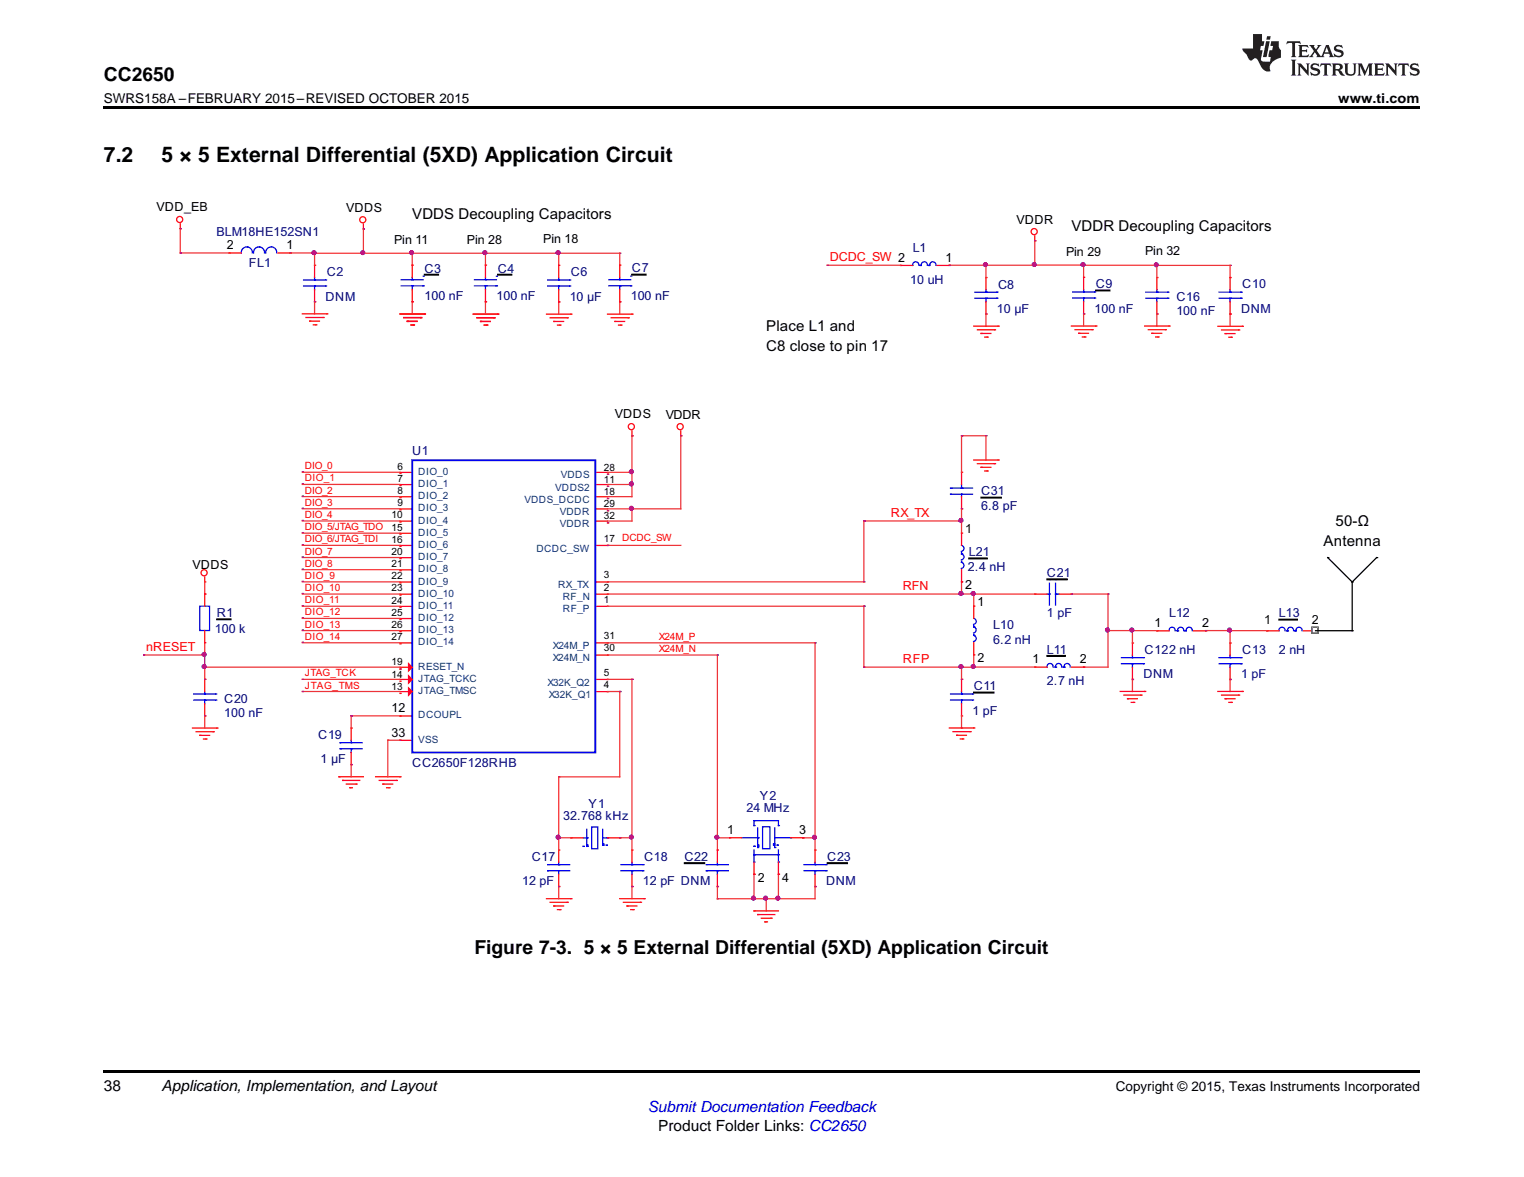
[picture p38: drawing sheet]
<svg xmlns="http://www.w3.org/2000/svg" width="279mm" height="216mm" viewBox="0 0 279 216" stroke-linecap="round" stroke-linejoin="round" font-family="sans-serif">
<defs><g id="words">
<g font-size="3.9">
<text x="19" y="29.7">7.2</text>
<text x="29.6" y="29.7">5 × 5 External Differential (5XD) Application Circuit</text>
</g>
<g font-size="3.5">
<text x="19" y="14.8">CC2650</text>
<text x="87" y="174.9">Figure 7-3. 5 × 5 External Differential (5XD) Application Circuit</text>
</g>
<g font-size="2.8">
<text x="75.6" y="40.1">VDDS Decoupling Capacitors</text>
<text x="196.4" y="42.4">VDDR Decoupling Capacitors</text>
<text x="140.5" y="60.7">Place L1 and</text>
<text x="140.5" y="64.3">C8 close to pin 17</text>
<text x="242.7" y="100.1">Antenna</text>
<text x="244.8" y="96.5">50-Ω</text>
<text x="19" y="200.1">38</text>
<text x="29.6" y="200.1">Application, Implementation, and Layout</text>
<text x="120.7" y="207.4">Product Folder Links: CC2650</text>
</g>
<text font-size="2.8" fill="#00f" x="118.7" y="203.9">Submit Documentation Feedback</text>
<g font-size="2.5">
<text x="19" y="19">SWRS158A –FEBRUARY 2015–REVISED OCTOBER 2015</text>
<text x="245.4" y="19">www.ti.com</text>
<text x="204.6" y="200.1">Copyright © 2015, Texas Instruments Incorporated</text>
</g>
<g font-size="2.3">
<text x="28.7" y="38.6">VDD_EB</text>
<text x="63.5" y="38.8">VDDS</text>
<text x="186.3" y="41.2">VDDR</text>
<text x="41.6" y="45.7">2</text>
<text x="52.5" y="45.7">1</text>
<text x="72.2" y="44.8">Pin 11</text>
<text x="85.6" y="44.7">Pin 28</text>
<text x="99.6" y="44.6">Pin 18</text>
<text x="195.4" y="47">Pin 29</text>
<text x="209.9" y="46.8">Pin 32</text>
<text x="173.4" y="48">1</text>
<text x="112.7" y="76.6">VDDS</text>
<text x="122.1" y="76.8">VDDR</text>
<text x="177" y="97.8">1</text>
<text x="35.3" y="104.3">VDDS</text>
<text x="177" y="108.1">2</text>
<text x="179.2" y="111.2">1</text>
<text x="211.6" y="115">1</text>
<text x="220.4" y="115">2</text>
<text x="231.8" y="114.4">1</text>
<text x="240.5" y="114.4">2</text>
<text x="179.2" y="121.5">2</text>
<text x="189.3" y="121.7">1</text>
<text x="198" y="121.7">2</text>
<text x="71.8" y="130.7">12</text>
<text x="71.8" y="135.1">33</text>
<text x="133.3" y="153">1</text>
<text x="146.5" y="153">3</text>
<text x="138.9" y="161.7">2</text>
<text x="143.4" y="161.7">4</text>
</g>
<g font-size="2.3" fill="#000080">
<text x="39.7" y="43.3">BLM18HE152SN1</text>
<text x="167.3" y="46.2">L1</text>
<text x="45.6" y="49">FL1</text>
<text x="59.9" y="50.7">C2</text>
<text x="77.8" y="50">C3</text>
<text x="91.2" y="50">C4</text>
<text x="104.7" y="50.7">C6</text>
<text x="115.9" y="50">C7</text>
<text x="166.9" y="52">10 uH</text>
<text x="183" y="52.9">C8</text>
<text x="200.9" y="52.9">C9</text>
<text x="227.8" y="52.9">C10</text>
<text x="59.7" y="55.1">DNM</text>
<text x="77.8" y="55.1">100 nF</text>
<text x="91" y="55.1">100 nF</text>
<text x="104.4" y="55.2">10 µF</text>
<text x="115.6" y="55.1">100 nF</text>
<text x="182.8" y="57.4">10 µF</text>
<text x="200.7" y="57.4">100 nF</text>
<text x="215.7" y="55.2">C16</text>
<text x="215.7" y="57.8">100 nF</text>
<text x="227.5" y="57.4">DNM</text>
<text x="75.6" y="83.5">U1</text>
<text x="179.9" y="90.9">C31</text>
<text x="179.9" y="93.6">6.8 pF</text>
<text x="177.5" y="104.7">2.4 nH</text>
<text x="177.6" y="102">L21</text>
<text x="191.9" y="105.9">C21</text>
<text x="39.8" y="113.2">R1</text>
<text x="191.9" y="113.2">1 pF</text>
<text x="214.3" y="113.3">L12</text>
<text x="234.5" y="113.3">L13</text>
<text x="39.4" y="116.2">100 k</text>
<text x="182.1" y="115.4">L10</text>
<text x="182.1" y="118.1">6.2 nH</text>
<text x="191.9" y="119.9">L11</text>
<text x="209.9" y="120">C122 nH</text>
<text x="227.8" y="120">C13</text>
<text x="234.5" y="120">2 nH</text>
<text x="191.9" y="125.7">2.7 nH</text>
<text x="209.6" y="124.4">DNM</text>
<text x="227.5" y="124.4">1 pF</text>
<text x="41.1" y="128.9">C20</text>
<text x="41.1" y="131.5">100 nF</text>
<text x="178.3" y="131.1">1 pF</text>
<text x="178.5" y="126.6">C11</text>
<text x="58.3" y="135.6">C19</text>
<text x="58.8" y="140">1 µF</text>
<text x="75.6" y="140.7">CC2650F128RHB</text>
<text x="107.9" y="148.3">Y1</text>
<text x="136.8" y="149">24 MHz</text>
<text x="139.3" y="146.7">Y2</text>
<text x="103.2" y="150.4">32.768 kHz</text>
<text x="97.5" y="157.9">C17</text>
<text x="118.1" y="157.9">C18</text>
<text x="125.5" y="157.9">C22</text>
<text x="151.7" y="157.9">C23</text>
<text x="95.7" y="162.4">12 pF</text>
<text x="117.9" y="162.4">12 pF DNM</text>
<text x="151.4" y="162.4">DNM</text>
</g>
<g font-size="2.3" fill="#f00">
<text x="152.1" y="47.9">DCDC_SW 2</text>
<text x="163.3" y="94.8">RX_TX</text>
<text x="165.5" y="108.2">RFN</text>
<text x="26.8" y="119.4">nRESET</text>
<text x="165.5" y="121.6">RFP</text>
</g>
<g font-size="1.8" fill="#f00">
<text x="55.9" y="88.3">DIO_1</text>
<text x="55.9" y="86.1">DIO_0</text>
<text x="55.9" y="92.8">DIO_3</text>
<text x="55.9" y="90.6">DIO_2</text>
<text x="55.9" y="95">DIO_4</text>
<text x="55.9" y="97.3">DIO_5/JTAG_TDO</text>
<text x="55.9" y="101.7">DIO_7</text>
<text x="55.9" y="99.5">DIO_6/JTAG_TDI</text>
<text x="114.1" y="99.3">DCDC_SW</text>
<text x="55.9" y="106.2">DIO_9</text>
<text x="55.9" y="104">DIO_8</text>
<text x="55.9" y="108.4">DIO_10</text>
<text x="55.9" y="112.9">DIO_12</text>
<text x="55.9" y="110.7">DIO_11</text>
<text x="55.9" y="117.4">DIO_14</text>
<text x="55.9" y="115.1">DIO_13</text>
<text x="120.8" y="119.6">X24M_N</text>
<text x="120.8" y="117.4">X24M_P</text>
<text x="55.9" y="124.1">JTAG_TCK</text>
<text x="55.9" y="126.3">JTAG_TMS</text>
</g>
<g font-size="1.8">
<text x="72.9" y="86.1">6</text>
<text x="72.9" y="88.4">7</text>
<text x="110.7" y="86.3">28</text>
<text x="110.7" y="88.5">11</text>
<text x="71.8" y="95.1">10</text>
<text x="72.9" y="90.6">8</text>
<text x="72.9" y="92.9">9</text>
<text x="110.7" y="93">29</text>
<text x="110.7" y="95.2">32</text>
<text x="110.7" y="90.8">18</text>
<text x="71.8" y="97.3">15</text>
<text x="71.8" y="99.6">16</text>
<text x="71.8" y="101.8">20</text>
<text x="110.7" y="99.4">17</text>
<text x="71.8" y="104">21</text>
<text x="71.8" y="106.3">22</text>
<text x="110.7" y="106.1">3</text>
<text x="71.8" y="108.5">23</text>
<text x="71.8" y="110.7">24</text>
<text x="71.8" y="113">25</text>
<text x="110.7" y="108.3">2</text>
<text x="110.7" y="110.6">1</text>
<text x="71.8" y="115.2">26</text>
<text x="71.8" y="117.4">27</text>
<text x="110.7" y="119.5">30</text>
<text x="110.7" y="117.3">31</text>
<text x="71.8" y="122.1">19</text>
<text x="71.8" y="124.3">14</text>
<text x="110.7" y="124">5</text>
<text x="71.8" y="126.5">13</text>
<text x="110.7" y="126.2">4</text>
</g>
<g font-size="1.8" fill="#004080">
<text x="76.7" y="87.1">DIO_0</text>
<text x="76.7" y="89.3">DIO_1</text>
<text x="102.8" y="87.8">VDDS</text>
<text x="76.7" y="91.6">DIO_2</text>
<text x="76.7" y="93.8">DIO_3</text>
<text x="96.1" y="92.2">VDDS_DCDC</text>
<text x="101.8" y="90">VDDS2</text>
<text x="102.6" y="94.5">VDDR</text>
<text x="76.7" y="96">DIO_4</text>
<text x="76.7" y="98.3">DIO_5</text>
<text x="76.7" y="100.5">DIO_6</text>
<text x="98.3" y="101.2">DCDC_SW</text>
<text x="102.6" y="96.7">VDDR</text>
<text x="76.7" y="102.7">DIO_7</text>
<text x="76.7" y="105">DIO_8</text>
<text x="76.7" y="107.2">DIO_9</text>
<text x="102.3" y="107.9">RX_TX</text>
<text x="76.7" y="109.5">DIO_10</text>
<text x="76.7" y="111.7">DIO_11</text>
<text x="76.7" y="113.9">DIO_12</text>
<text x="103.2" y="110.1">RF_N</text>
<text x="103.2" y="112.3">RF_P</text>
<text x="76.7" y="116.2">DIO_13</text>
<text x="76.7" y="118.4">DIO_14</text>
<text x="101.4" y="119">X24M_P</text>
<text x="76.7" y="122.9">RESET_N</text>
<text x="76.7" y="125.1">JTAG_TCKC</text>
<text x="100.4" y="125.7">X32K_Q2</text>
<text x="101.3" y="121.3">X24M_N</text>
<text x="76.7" y="131.8">DCOUPL</text>
<text x="76.7" y="127.3">JTAG_TMSC</text>
<text x="100.6" y="128">X32K_Q1</text>
<text x="76.7" y="136.3">VSS</text>
</g>
</g></defs>
<path d="M19 196.3h241.3v.5h-241.3z" fill="#000"/>
<g fill="none" stroke="#00f" stroke-width=".23">
<path d="M215.4 115.7a.56 .56 0 0 0-.5-.7 .56 .56 0 0 0-.6 .7M215.7 115.7h.2M215.9 115.7h.1M217 115.7a.56 .56 0 0 0-.6-.7 .56 .56 0 0 0-.5 .7M217.2 115.7h.1M218.6 115.7a.56 .56 0 0 0-.6-.7 .56 .56 0 0 0-.5 .7h-.3M235.6 115.7a.56 .56 0 0 0-.6-.7 .56 .56 0 0 0-.5 .7M236 115.7h.1M237.1 115.7a.56 .56 0 0 0-.5-.7 .56 .56 0 0 0-.6 .7h-.2M237.4 115.7h.1M238.7 115.7a.56 .56 0 0 0-.6-.7 .56 .56 0 0 0-.5 .7h-.2M205.6 121.8h4"/>
<path d="M205.6 120.6h4M207.6 120.6h.1M207.6 121.8h.1M207.6 120.2v.4M207.6 121.8v.6M209.6 121.8h.1M209.6 120.6h.1M223.5 121.8h4M223.5 120.6h4M225.5 120.6h.1M225.5 121.8h.1M225.5 120.2v.4"/>
<path d="M225.5 121.8v.6M227.5 121.8h.1M227.5 120.6h.1"/>
</g>
<g fill="none" stroke="#f00" stroke-width=".23">
<path d="M207.6 118h.1M207.6 118v2.2M212.1 115.7h.1M212.1 115.7h2.2M218.8 115.7h2.2M221 115.7h.1M225.5 118h.1M225.5 118v2.2M232.2 115.7h.1M232.2 115.7h2.3M238.9 115.7h2.3M241.2 115.7h.1"/>
<path d="M207.6 124.7h.1M207.6 122.4v2.3M225.5 124.7h.1M225.5 122.4v2.3"/>
</g>
<path d="M234.5 113.7h3.3" fill="none" stroke="#000080" stroke-width=".18"/>
<path d="M234.5 113.6h3.3v.1h-3.3z" fill="none" stroke="#000" stroke-width=".23"/>
<path d="M240.5 115h1.1v1.2h-1.1z" fill-rule="evenodd" fill="#fff"/>
<path d="M240.5 115h1.1v1.2h-1.1z" fill="none" stroke="#000" stroke-width=".23"/>
<path d="M240.5 115h1.1v1.2h-1.1z" fill="none" stroke="#828282" stroke-width=".23"/>
<g fill="none" stroke="#f00" stroke-width=".23">
<path d="M66.6 42h.1M66.6 41.1v.9M73.3 57.6h4.5M74 58.3h3.1M74.7 59h.1M74.7 59h1.8M75.3 59.6h.5M75.8 59.6h.1M77.1 58.3h.1M77.8 57.6h.1M86.8 57.6h4.4M87.4 58.3h3.2"/>
<path d="M88.1 59h.1M88.1 59h1.8M88.8 59.6h.4M89.2 59.6h.1M90.6 58.3h.1M91.2 57.6h.1M100.2 57.6h4.5M100.9 58.3h3.1M101.5 59h.1M101.5 59h1.8M102.2 59.6h.5M102.7 59.6h.1"/>
<path d="M104 58.3h.1M104.7 57.6h.1M111.4 57.6h4.5M112.1 58.3h3.1M112.7 59h.1M112.7 59h1.8M113.4 59.6h.4M113.8 59.6h.1M115.2 58.3h.1M115.9 57.6h.1M165.1 48.7h.1M165.1 48.7h2.2"/>
<path d="M171.8 48.7h2.2M174 48.7h.1"/>
<circle cx="66.5" cy="40.3" r=".56"/>
</g>
<path d="M57.7 46.5h17.9v2.2M66.6 42v4.5M75.6 46.5h13.4M102.4 55.4v2.2M113.6 55.4v2.2" fill="none" stroke="#ed3338" stroke-width=".23"/>
<path d="M66.6 42h.1M75.6 46.5h.1M102.4 55.4h.1M113.6 55.4h.1" fill="none" stroke="#800040" stroke-width=".23"/>
<path d="M168.4 48.7a.56 .56 0 0 0-.5-.7 .56 .56 0 0 0-.6 .7M168.7 48.7h.1M170 48.7a.56 .56 0 0 0-.6-.7 .56 .56 0 0 0-.5 .7h-.2M170.2 48.7h.1M171.6 48.7a.56 .56 0 0 0-.6-.7 .56 .56 0 0 0-.5 .7h-.3" fill="none" stroke="#00f" stroke-width=".23"/>
<circle cx="75.5" cy="46.3" r=".34" fill="#f0f"/>
<g fill="none" stroke="#000" stroke-width=".23">
<path d="M125.5 158.3h3.7v.1h-3.7zM151.7 158.3h3.7v.1h-3.7z"/>
<circle cx="75.5" cy="46.3" r=".34"/>
</g>
<circle cx="75.5" cy="46.3" r=".34" fill="none" stroke="#f0f" stroke-width=".23"/>
<path d="M89 48.7v-2.2h24.6v2.2M102.4 46.5v2.2M212.1 48.7h13.4v2.2M225.5 57.6v2.3M149.4 117.9v38M133.8 153.7h-2.3v2.2M147.2 153.7h2.2M131.5 162.6v2.3h17.9v-2.3M138.2 160.4v4.5M140.5 164.9v2.2M142.7 160.4v4.5" fill="none" stroke="#ed3338" stroke-width=".23"/>
<path d="M113.6 46.5h.1M225.5 48.7h.1M225.5 57.6h.1M131.5 153.7h.1M147.2 153.7h.1M149.4 153.7h.1M131.5 164.9h.1M131.5 162.6h.1M138.2 160.4h.1M142.7 160.4h.1M149.4 162.6h.1" fill="none" stroke="#800040" stroke-width=".23"/>
<g fill="none" stroke="#00f" stroke-width=".23">
<path d="M100.4 52.5h4M100.4 51.4h4M102.4 51.4h.1M102.4 52.5h.1M102.4 50.9v.5M102.4 52.5v.6M104.4 52.5h.1M104.4 51.4h.1M178.7 54.7h4.1M178.7 53.6h4.1M180.8 53.6h.1M180.8 54.7h.1"/>
<path d="M180.8 53.1v.5M180.8 54.7v.7M182.8 54.7h.1M182.8 53.6h.1M210.1 54.7h4M210.1 53.6h4M212.1 53.6h.1M212.1 54.7h.1M212.1 53.1v.5M212.1 54.7v.7M214.1 54.7h.1M214.1 53.6h.1"/>
<path d="M223.5 54.7h4M223.5 53.6h4M225.5 53.6h.1M225.5 54.7h.1M225.5 53.1v.5M225.5 54.7v.7M227.5 54.7h.1M227.5 53.6h.1M100.4 159.7h.1M100.4 158.6h.1M100.4 159.7h4M100.4 158.6h4"/>
<path d="M102.4 158.6h.1M102.4 159.7h.1M102.4 158.2v.4M102.4 159.7v.7M106.9 155.3h.1M106.9 153.7h.7M107.6 153.7h.1M107.6 155h.1M107.6 155.3h.1M107.6 152.1v3.2M108.5 151.7h1.1v4h-1.1zM110.5 155h.1"/>
<path d="M110.5 154.8h.1M110.5 153.7h.9M110.5 152.1v2.9M111.2 155h.1M111.4 153.7h.1M113.8 159.7h4.1M113.8 158.6h4.1M115.9 158.6h.1M115.9 159.7h.1M115.9 158.2v.4M115.9 159.7v.7M117.9 159.7h.1"/>
<path d="M117.9 158.6h.1M129.5 159.7h.1M129.5 158.6h.1M129.5 159.7h4M129.5 158.6h4M131.5 158.6h.1M131.5 159.7h.1M131.5 158.2v.4M131.5 159.7v.7M147.4 159.7h4M147.4 158.6h4M149.4 158.6h.1"/>
<path d="M149.4 159.7h.1M149.4 158.2v.4M149.4 159.7v.7M151.4 159.7h.1M151.4 158.6h.1"/>
</g>
<g fill="none" stroke="#f00" stroke-width=".23">
<path d="M102.4 48.7h.1M102.4 55.4h.1M102.4 48.7v2.2M102.4 53.1v2.3M180.8 50.9h.1M180.8 57.6h.1M180.8 50.9v2.2M180.8 55.4v2.2M212.1 50.9h.1M212.1 57.6h.1M212.1 50.9v2.2M212.1 55.4v2.2"/>
<path d="M223.3 59.9h4.5M225.5 50.9h.1M225.5 57.6h.1M225.5 50.9v2.2M225.5 55.4v2.2M227.8 59.9h.1M223.9 60.5h3.2M224.6 61.2h.1M224.6 61.2h1.8M225.3 61.9h.4M225.7 61.9h.1M227.1 60.5h.1"/>
<path d="M102.4 155.9h.1M102.4 155.9v2.3M104.7 153.7h.1M104.7 153.7h2.2M111.4 153.7h2.2M113.6 153.7h.1M115.9 155.9h.1M115.9 155.9v2.3M131.5 155.9h.1M131.5 155.9v2.3M149.4 155.9h.1M149.4 155.9v2.3"/>
<path d="M102.4 162.6h.1M102.4 160.4v2.2M115.9 162.6h.1M115.9 160.4v2.2M131.5 162.6h.1M131.5 160.4v2.2M138.2 167.1h.1M138.2 167.1h4.5M138.9 167.8h3.1M138.9 167.8h.1M139.6 168.4h1.8M140.3 169.1h.1"/>
<path d="M140.3 169.1h.4M141.4 168.4h.1M149.4 162.6h.1M149.4 160.4v2.2"/>
</g>
<path d="M125.5 158.3h3.7M151.7 158.3h3.7" fill="none" stroke="#000080" stroke-width=".18"/>
<circle cx="149.3" cy="153.6" r=".34" fill="#f0f"/>
<circle cx="149.3" cy="153.6" r=".34" fill="none" stroke="#000" stroke-width=".23"/>
<circle cx="149.3" cy="153.6" r=".34" fill="none" stroke="#f0f" stroke-width=".23"/>
<path d="M131.5 120.2v33.5" fill="none" stroke="#ed3338" stroke-width=".23"/>
<path d="M131.5 153.7h.1" fill="none" stroke="#800040" stroke-width=".23"/>
<circle cx="131.4" cy="153.6" r=".34" fill="#f0f"/>
<g fill="none" stroke="#000" stroke-width=".23">
<path d="M191.9 106.2h3.7v.1h-3.7zM243.4 102.3h.1M243.4 102.3l4.5 4.5M247.9 106.8h.1M247.9 115.7h.1M247.9 106.8v8.9h-6.7M252.4 102.3h.1M252.4 102.3l-4.5 4.5M178.5 127h3.7v.1h-3.7z"/>
<circle cx="131.4" cy="153.6" r=".34"/>
</g>
<circle cx="131.4" cy="153.6" r=".34" fill="none" stroke="#f0f" stroke-width=".23"/>
<g fill="none" stroke="#f00" stroke-width=".23">
<path d="M57.7 48.7h.1M57.7 55.4h.1M57.7 48.7v2.2M57.7 53.1v2.3M115.9 79.9h.1M115.9 79v.9M73.3 86.8h.1M73.3 89.1h.1M73.3 91.3h.1M73.3 93.5h.1M73.3 95.8h.1M73.3 98h.1"/>
<path d="M73.3 86.7h2.3M73.3 88.9h2.3M73.3 91.1h2.3M73.3 93.4h2.3M73.3 95.6h2.3M73.3 97.8h2.3M109.1 86.7h2.3M109.1 88.9h2.3M109.1 91.1h2.3M109.1 93.4h2.3M109.1 95.6h2.3M111.4 93.7h.1"/>
<path d="M111.4 95.9h.1M111.4 87h.1M111.4 89.2h.1M111.4 91.4h.1M73.3 100.2h.1M73.3 102.5h.1M73.3 104.7h.1M73.3 106.9h.1M73.3 109.2h.1M73.3 111.4h.1M73.3 113.6h.1M73.3 115.9h.1"/>
<path d="M73.3 118.1h.1M73.3 100.1h2.3M73.3 102.3h2.3M73.3 104.5h2.3M73.3 106.8h2.3M73.3 109h2.3M73.3 111.2h2.3M73.3 113.5h2.3M73.3 115.7h2.3M73.3 117.9h2.3M109.1 100.1h2.3M109.1 106.8h2.3"/>
<path d="M109.1 109h2.3M109.1 111.2h2.3M109.1 117.9h2.3M111.4 117.9h.1M111.4 111.2h.1M111.4 109h.1M111.4 106.8h.1M111.4 100.1h.1M189.7 109h.1M189.7 109h2.2M194.2 109h2.2M196.4 109h.1"/>
<path d="M37.5 124.6h.1M37.5 131.3h.1M37.5 124.6v2.3M37.5 129.1v2.2M73.3 135.8h.1M73.3 131.3h.1M73.3 122.7h.1M73.3 127.2h.1M73.3 125h.1M73.3 135.8h2.3M73.3 131.3h2.3M73.3 122.4h2.3"/>
<path d="M73.3 126.9h2.3M73.3 124.6h2.3M109.1 126.9h2.3M109.1 124.6h2.3M109.1 120.2h2.3M111.4 126.9h.1M111.4 124.6h.1M111.4 120.2h.1M176.3 124.6h.1M176.3 131.3h.1M176.3 124.6v2.3M176.3 129.1v2.2"/>
<path d="M133.8 153.7h.1M133.8 153.7h2.2M138.2 158.1v2.3M142.7 158.1v2.3M144.9 153.7h2.3M147.2 153.7h.1M100.2 164.8h4.5M100.9 165.5h3.1M101.5 166.2h.1M101.5 166.2h1.8M102.2 166.9h.5M102.7 166.9h.1"/>
<path d="M104 165.5h.1M104.7 164.8h.1M113.6 164.8h4.5M114.3 165.5h3.1M115 166.2h.1M115 166.2h1.8M115.6 166.9h.5M116.1 166.9h.1M117.4 165.5h.1M118.1 164.8h.1M138.2 160.4h.1M142.7 160.4h.1"/>
<circle cx="115.7" cy="78.3" r=".56"/>
</g>
<g fill="none" stroke="#ed3338" stroke-width=".23">
<path d="M198.7 48.7h13.4M115.9 79.9v11.2h-4.5M111.4 86.6h4.5M111.4 93.3h4.5M111.4 88.9h4.5M111.4 117.9h38M111.4 120.2h20.1M178.5 122.4h-2.2v2.2M102.4 153.7h2.3M113.6 153.7h2.3v2.2M113.6 142.5h-11.2v13.4M102.4 162.6v2.2"/>
<path d="M115.9 162.6v2.2"/>
</g>
<g fill="none" stroke="#800040" stroke-width=".23">
<path d="M115.9 79.9h.1M111.4 87h.1M111.4 91.4h.1M111.4 93.7h.1M111.4 89.2h.1M115.9 88.9h.1M115.9 86.6h.1M149.4 117.9h.1M131.5 120.2h.1M176.3 122.4h.1M176.3 124.6h.1M102.4 142.5h.1"/>
<path d="M113.6 153.7h.1M115.9 153.7h.1M102.4 162.6h.1M115.9 162.6h.1"/>
</g>
<g fill="none" stroke="#00f" stroke-width=".23">
<path d="M55.7 52.5h4M55.7 51.3h4M57.7 51.3h.1M57.7 52.5h.1M57.7 50.9v.4M57.7 52.5v.6M59.7 52.5h.1M59.7 51.3h.1M191.9 109h.5M192.4 109h.1M192.4 106.3h.1M192.4 107v4"/>
<path d="M193.5 106.3h.1M193.5 109h.1M193.5 109h.7M193.5 107v4M35.5 128.4h4M35.5 127.3h4M37.5 127.3h.1M37.5 128.4h.1M37.5 126.9v.4M37.5 128.4v.7M39.5 128.4h.1M39.5 127.3h.1"/>
<path d="M174.3 128.4h4M174.3 127.3h4M176.3 127.3h.1M176.3 128.4h.1M176.3 126.9v.4M176.3 128.4v.7M178.3 128.4h.1M178.3 127.3h.1M136 153.7h2.9M138.2 150.5h.1M138.2 151.4h.1M138.2 158.1h.1"/>
<path d="M138.2 155.2h.1M138.2 156.8h.1M138.2 156.8h4.5M138.2 151.4v-.9h4.5v.9M138.2 155.9v2.2M138.9 153.7h.1M138.9 155.2h.1M138.9 155h.1M138.9 155.5h.1M138.9 151.9v3.6M139.8 151.7h1.3v4h-1.3zM141.8 155h.1"/>
<path d="M141.8 154.8h.1M142 155.5h.1M142 153.7h2.9M142 151.9v3.6M142.5 155h.1M142.7 156.8h.1M142.7 151.4h.1M142.7 158.1h.1M142.7 155.9v2.2M144.9 153.7h.1"/>
</g>
<path d="M191.9 106.3h3.7M178.5 127h3.7" fill="none" stroke="#000080" stroke-width=".18"/>
<circle cx="115.7" cy="88.8" r=".34" fill="#f0f"/>
<circle cx="115.7" cy="88.8" r=".34" fill="none" stroke="#000" stroke-width=".23"/>
<circle cx="115.7" cy="88.8" r=".34" fill="none" stroke="#f0f" stroke-width=".23"/>
<circle cx="115.7" cy="86.5" r=".34" fill="#f0f"/>
<g fill="none" stroke="#000" stroke-width=".23">
<path d="M179.9 91.2h3.7v.1h-3.7z"/>
<circle cx="115.7" cy="86.5" r=".34"/>
</g>
<circle cx="115.7" cy="86.5" r=".34" fill="none" stroke="#f0f" stroke-width=".23"/>
<g fill="none" stroke="#f00" stroke-width=".23">
<path d="M178.5 59.8h4.5M183 59.8h.1M124.8 79.9h.1M124.8 79v.9M179.2 60.5h3.1M179.9 61.2h.1M179.9 61.2h1.8M180.5 61.8h.5M181 61.8h.1M182.3 60.5h.1M176.3 93.3h.1M176.3 86.6h.1"/>
<path d="M176.3 86.6v2.3M176.3 91.1v2.2"/>
<circle cx="124.7" cy="78.3" r=".56"/>
</g>
<g fill="none" stroke="#ed3338" stroke-width=".23">
<path d="M151.7 48.7h13.4M180.8 48.7v2.2M180.8 57.6v2.2M189.7 48.7h-15.7M124.8 79.9v13.4h-8.9v2.3h-4.5M176.3 79.9h4.5M176.3 95.6v2.2M111.4 100h13.4M176.3 106.7v2.3M178.5 109h11.2M212.1 115.7h-4.5v2.2M232.2 115.7h-6.7v2.2"/>
<path d="M111.4 126.8h2.2M115.9 124.6v29.1"/>
</g>
<path d="M151.7 48.7h.1M174 48.7h.1M180.8 57.6h.1M124.8 79.9h.1M176.3 79.9h.1M111.4 95.9h.1M111.4 100h.1M176.3 106.7h.1M207.6 115.7h.1M113.6 126.8h.1M115.9 124.6h.1" fill="none" stroke="#800040" stroke-width=".23"/>
<path d="M174.3 89.5h.1M174.3 90.7h.1M174.3 89.5h4M174.3 90.7h4M176.3 90.7h.1M176.3 89.5h.1M176.3 88.9v.6M176.3 90.7v.4" fill="none" stroke="#00f" stroke-width=".23"/>
<path d="M179.9 91.3h3.7" fill="none" stroke="#000080" stroke-width=".18"/>
<circle cx="115.7" cy="153.5" r=".34" fill="#f0f"/>
<circle cx="115.7" cy="153.5" r=".34" fill="none" stroke="#000" stroke-width=".23"/>
<circle cx="115.7" cy="153.5" r=".34" fill="none" stroke="#f0f" stroke-width=".23"/>
<g fill="none" stroke="#ed3338" stroke-width=".23">
<path d="M89 55.4v2.2M212.1 57.6v2.2M55.4 88.9h17.9M55.4 86.6h17.9M55.4 93.3h17.9M55.4 91.1h17.9M55.4 97.8h17.9M55.4 95.6h17.9M158.4 95.6h17.9M37.5 106.7v2.3M37.5 117.9v2.2h-11.2M55.4 102.3h17.9"/>
<path d="M55.4 100h17.9M55.4 109h17.9M55.4 106.7h17.9M55.4 104.5h17.9M55.4 113.4h17.9M55.4 111.2h17.9M55.4 117.9h17.9M55.4 115.7h17.9M203.1 115.7h4.5M221 115.7h4.5M37.5 131.3v2.2M55.4 124.6h17.9"/>
<path d="M55.4 126.8h17.9M73.3 135.8h-2.2v6.7M73.3 131.3h-8.9v2.2M73.3 122.4h-35.8v2.2M111.4 124.6h4.5M113.6 126.8v15.7M64.4 140.3v2.2"/>
</g>
<g fill="none" stroke="#800040" stroke-width=".23">
<path d="M89 55.3h.1M212.1 57.6h.1M55.4 88.8h.1M55.4 86.5h.1M55.4 93.2h.1M55.4 91h.1M55.4 97.7h.1M55.4 95.5h.1M55.4 99.9h.1M158.4 95.6h.1M37.5 109h.1M55.4 102.2h.1"/>
<path d="M55.4 108.9h.1M55.4 106.6h.1M55.4 104.4h.1M55.4 113.3h.1M55.4 111.1h.1M55.4 117.8h.1M55.4 115.6h.1M203.1 115.7h.1M221 115.7h.1M26.3 120.1h.1M37.5 124.6h.1M37.5 131.3h.1"/>
<path d="M37.5 120.1v2.3M55.4 124.6h.1M55.4 126.8h.1M64.4 131.3h.1M71.1 135.8h.1M73.3 122.7h.1M73.3 135.8h.1M113.6 126.8h.1M115.9 124.6h.1M64.4 140.3h.1"/>
</g>
<g fill="none" stroke="#f00" stroke-width=".23">
<path d="M37.5 106.7h.1M37.5 105.8v.9M35.3 133.5h4.5M36 134.2h3.1M36.6 134.9h.1M36.6 134.9h1.8M37.3 135.6h.5M37.8 135.6h.1M39.1 134.2h.1M39.8 133.5h.1M64.4 133.6h.1M64.4 133.6v2.2"/>
<path d="M64.4 138v2.3M62.1 142.5h.1M62.1 142.5h4.5M62.8 143.2h.1M62.8 143.2h3.2M63.5 143.8h1.8M64.2 144.5h.1M64.2 144.5h.4M64.4 140.3h.1M65.3 143.8h.1M68.9 142.5h4.4M69.5 143.2h3.2"/>
<path d="M70.2 143.8h.1M70.2 143.8h1.8M70.9 144.5h.4M71.3 144.5h.1M72.7 143.2h.1M73.3 142.5h.1"/>
<circle cx="37.4" cy="105.1" r=".56"/>
</g>
<path d="M62.4 137.3h.1M62.4 136.2h.1M62.4 137.3h4M62.4 136.2h4M64.4 136.2h.1M64.4 137.3h.1M64.4 135.8v.4M64.4 137.3v.7" fill="none" stroke="#00f" stroke-width=".23"/>
<circle cx="207.5" cy="115.6" r=".34" fill="#f0f"/>
<circle cx="207.5" cy="115.6" r=".34" fill="none" stroke="#000" stroke-width=".23"/>
<circle cx="207.5" cy="115.6" r=".34" fill="none" stroke="#f0f" stroke-width=".23"/>
<path d="M75.6 55.3v2.3M158.4 95.6v11.1h-47M111.4 111.2h47v11.2h17.9" fill="none" stroke="#ed3338" stroke-width=".23"/>
<path d="M75.6 55.3h.1M158.4 95.6h.1M158.4 111.2h.1M158.4 106.7h.1M158.4 122.4h.1" fill="none" stroke="#800040" stroke-width=".23"/>
<circle cx="176.2" cy="122.3" r=".34" fill="#f0f"/>
<circle cx="176.2" cy="122.3" r=".34" fill="none" stroke="#000" stroke-width=".23"/>
<circle cx="176.2" cy="122.3" r=".34" fill="none" stroke="#f0f" stroke-width=".23"/>
<path d="M180.8 79.9v4.5M111.4 109h64.9M178.5 109v2.2M196.4 109h6.7v13.4h-4.4M176.3 131.3v2.2M207.6 124.6v2.2" fill="none" stroke="#ed3338" stroke-width=".23"/>
<path d="M180.8 79.9h.1M196.4 109h.1M203.1 109h.1M203.1 115.7h.1M176.3 133.5h.1M198.7 122.4h.1M207.6 124.6h.1" fill="none" stroke="#800040" stroke-width=".23"/>
<circle cx="203" cy="115.6" r=".34" fill="#f0f"/>
<g fill="none" stroke="#000" stroke-width=".23">
<path d="M77.8 50.3h2.6v.2h-2.6zM91.2 50.3h2.6v.2h-2.6zM200.9 53.2h2.6v.2h-2.6zM177.6 102.4h3.4v.1h-3.4zM191.9 120.2h3.4v.2h-3.4z"/>
<circle cx="203" cy="115.6" r=".34"/>
</g>
<circle cx="203" cy="115.6" r=".34" fill="none" stroke="#f0f" stroke-width=".23"/>
<path d="M33.1 41.9v4.5h8.9M53.2 46.4h4.5M57.7 55.3v2.3M198.7 48.6v2.3M212.1 48.6v2.3M176.3 79.9v6.7M176.3 93.3v2.3M178.5 120.1v2.3h11.2M225.5 124.6v2.2" fill="none" stroke="#ed3338" stroke-width=".23"/>
<path d="M33.1 41.9h.1M33.1 46.4h.1M53.2 46.4h.1M57.7 55.3h.1M176.3 79.9h.1M176.3 93.3h.1M178.5 122.4h.1M225.5 124.6h.1" fill="none" stroke="#800040" stroke-width=".23"/>
<g fill="none" stroke="#00f" stroke-width=".23">
<path d="M46.3 46.4a1.01 1.01 0 0 0-1.1-1.1 1.01 1.01 0 0 0-1 1.1M48.5 46.4a1.01 1.01 0 0 0-1-1.1 1.01 1.01 0 0 0-1 1.1M50.7 46.4a1.01 1.01 0 0 0-1-1.1 1.01 1.01 0 0 0-1 1.1M73.6 52.4h4M73.6 51.3h4M75.6 51.3h.1M75.6 52.4h.1M75.6 50.9v.4M75.6 52.4v.7M77.6 52.4h.1M77.6 50.7h.1M87 52.4h4"/>
<path d="M87 51.3h4M89 51.3h.1M89 52.4h.1M89 50.9v.4M89 52.4v.7M91 52.4h.1M91 50.7h.1M196.6 54.7h4.1M196.6 53.6h4.1M198.7 53.6h.1M198.7 54.7h.1M198.7 53.1v.5"/>
<path d="M198.7 54.7v.6M200.7 54.7h.1M200.7 53.6h.1M176.3 100a.56 .56 0 0 1 .4 .6 .56 .56 0 0 1-.5 .5M176.3 101.6h.1M176.3 103.2h.1M176.3 102.9v.3a.56 .56 0 0 1 .4 .5 .56 .56 0 0 1-.5 .6M176.3 101.4v.2a.56 .56 0 0 1 .4 .6 .56 .56 0 0 1-.5 .5M193.1 122.3a.56 .56 0 0 0-.6-.6 .56 .56 0 0 0-.5 .7M193.5 122.4h.1M194.6 122.3a.56 .56 0 0 0-.5-.6 .56 .56 0 0 0-.6 .7h-.2M194.9 122.4h.2"/>
<path d="M195.1 122.4h.1M196.2 122.3a.56 .56 0 0 0-.6-.6 .56 .56 0 0 0-.5 .7"/>
</g>
<path d="M77.8 50.4h2.6M91.2 50.4h2.6M200.9 53.3h2.6M177.6 102.4h3.4M191.9 120.3h3.4" fill="none" stroke="#000080" stroke-width=".18"/>
<g fill="none" stroke="#f00" stroke-width=".23">
<path d="M33.1 41.9h.1M33.1 41v.9M42 46.4h.1M42 46.4h2.2M51 46.4h2.2M53.2 46.4h.1M75.6 48.6h.1M75.6 55.3h.1M75.6 48.6v2.3M75.6 53.1v2.2M89 48.6h.1M89 55.3h.1"/>
<path d="M89 48.6v2.3M89 53.1v2.2M198.7 50.9h.1M198.7 57.6h.1M198.7 50.9v2.2M198.7 55.3v2.3M176.3 97.8h.1M176.3 97.8v2.2M178.5 84.4h4.5M179.2 85.1h3.1M179.9 85.7h.1M179.9 85.7h1.8"/>
<path d="M180.5 86.4h.5M181 86.4h.1M182.3 85.1h.1M183 84.4h.1M176.3 106.7h.1M176.3 104.5v2.2M174 133.5h4.5M174.7 134.2h3.1M175.4 134.9h.1M175.4 134.9h1.8M176.1 135.5h.4M176.5 135.5h.1"/>
<path d="M177.8 134.2h.1M178.5 133.5h.1M189.7 122.4h.1M189.7 122.4h2.2M196.4 122.4h2.3M198.7 122.4h.1M205.4 126.8h4.5M206 127.5h3.2M206.7 128.2h.1M206.7 128.2h1.8M207.4 128.8h.4M207.8 128.8h.1"/>
<path d="M209.2 127.5h.1M209.9 126.8h.1M223.3 126.8h4.5M223.9 127.5h3.2M224.6 128.2h.1M224.6 128.2h1.8M225.3 128.8h.4M225.7 128.8h.1M227.1 127.5h.1M227.8 126.8h.1"/>
<circle cx="32.9" cy="40.3" r=".56"/>
</g>
<circle cx="178.4" cy="122.3" r=".34" fill="#f0f"/>
<g fill="none" stroke="#000" stroke-width=".23">
<path d="M115.9 50.3h2.5v.2h-2.5zM39.8 113.5h2.5v.2h-2.5z"/>
<circle cx="178.4" cy="122.3" r=".34"/>
</g>
<circle cx="178.4" cy="122.3" r=".34" fill="none" stroke="#f0f" stroke-width=".23"/>
<path d="M57.7 46.4v2.2M189.7 44.2v4.4h9M198.7 57.6v2.2M176.3 109h2.2" fill="none" stroke="#ed3338" stroke-width=".23"/>
<g fill="none" stroke="#00f" stroke-width=".23">
<path d="M111.6 52.4h4M111.6 51.3h4M113.6 51.3h.1M113.6 52.4h.1M113.6 50.9v.4M113.6 52.4v.7M115.6 52.4h.1M115.6 50.7h.1M36.6 111.2h1.8v4.5h-1.8zM178.5 113.4a.56 .56 0 0 1 .5 .6 .56 .56 0 0 1-.5 .5M178.5 115h.1M178.5 116.6h.1"/>
<path d="M178.5 116.3v.3a.56 .56 0 0 1 .5 .5 .56 .56 0 0 1-.5 .6M178.5 114.8v.2a.56 .56 0 0 1 .5 .6 .56 .56 0 0 1-.5 .5"/>
</g>
<path d="M115.9 50.4h2.5M39.8 113.6h2.5" fill="none" stroke="#000080" stroke-width=".18"/>
<g fill="none" stroke="#f00" stroke-width=".23">
<path d="M55.4 57.6h4.5M56.1 58.2h3.1M56.8 58.9h.1M56.8 58.9h1.8M57.4 59.6h.5M57.9 59.6h.1M59.2 58.2h.1M59.9 57.6h.1M73.3 57.6h4.5M74 58.2h3.1M74.7 58.9h.1M74.7 58.9h1.8"/>
<path d="M75.3 59.6h.5M75.8 59.6h.1M77.1 58.2h.1M77.8 57.6h.1M113.6 48.6h.1M113.6 55.3h.1M113.6 48.6v2.3M113.6 53.1v2.2M189.7 44.2h.1M189.7 43.3v.9M196.4 59.8h4.5M200.9 59.8h.1"/>
<path d="M209.9 59.8h4.4M214.3 59.8h.1M197.1 60.5h3.1M197.8 61.1h.1M197.8 61.1h1.8M198.4 61.8h.5M198.9 61.8h.1M200.2 60.5h.1M210.5 60.5h3.2M211.2 61.1h.1M211.2 61.1h1.8M211.9 61.8h.4"/>
<path d="M212.3 61.8h.1M213.7 60.5h.1M37.5 117.9h.1M37.5 109h.1M37.5 109v2.2M37.5 115.7v2.2M178.5 111.2h.1M178.5 111.2v2.2M178.5 117.9v2.2M178.5 120.1h.1"/>
<circle cx="189.6" cy="42.5" r=".56"/>
</g>
<path d="M189.7 44.2h.1M198.7 57.6h.1" fill="none" stroke="#800040" stroke-width=".23"/>
<circle cx="115.7" cy="93.2" r=".34" fill="#f0f"/>
<circle cx="115.7" cy="93.2" r=".34" fill="none" stroke="#000" stroke-width=".23"/>
<circle cx="115.7" cy="93.2" r=".34" fill="none" stroke="#f0f" stroke-width=".23"/>
<path d="M115.9 93.3h.1M142.7 164.9h.1" fill="none" stroke="#800040" stroke-width=".23"/>
<circle cx="142.6" cy="164.7" r=".34" fill="#f0f"/>
<circle cx="142.6" cy="164.7" r=".34" fill="none" stroke="#000" stroke-width=".23"/>
<circle cx="142.6" cy="164.7" r=".34" fill="none" stroke="#f0f" stroke-width=".23"/>
<path d="M138.2 164.9h.1" fill="none" stroke="#800040" stroke-width=".23"/>
<circle cx="140.4" cy="164.7" r=".34" fill="#f0f"/>
<circle cx="140.4" cy="164.7" r=".34" fill="none" stroke="#000" stroke-width=".23"/>
<circle cx="140.4" cy="164.7" r=".34" fill="none" stroke="#f0f" stroke-width=".23"/>
<circle cx="138.1" cy="164.7" r=".34" fill="#f0f"/>
<circle cx="138.1" cy="164.7" r=".34" fill="none" stroke="#000" stroke-width=".23"/>
<circle cx="138.1" cy="164.7" r=".34" fill="none" stroke="#f0f" stroke-width=".23"/>
<path d="M102.4 153.7h.1M140.5 164.9h.1" fill="none" stroke="#800040" stroke-width=".23"/>
<circle cx="102.3" cy="153.6" r=".34" fill="#f0f"/>
<circle cx="102.3" cy="153.6" r=".34" fill="none" stroke="#000" stroke-width=".23"/>
<circle cx="102.3" cy="153.6" r=".34" fill="none" stroke="#f0f" stroke-width=".23"/>
<path d="M178.5 109h.1M102.4 153.7h.1" fill="none" stroke="#800040" stroke-width=".23"/>
<circle cx="178.4" cy="108.9" r=".34" fill="#f0f"/>
<circle cx="178.4" cy="108.9" r=".34" fill="none" stroke="#000" stroke-width=".23"/>
<circle cx="178.4" cy="108.9" r=".34" fill="none" stroke="#f0f" stroke-width=".23"/>
<path d="M176.3 109h.1M178.5 109h.1" fill="none" stroke="#800040" stroke-width=".23"/>
<circle cx="176.2" cy="108.9" r=".34" fill="#f0f"/>
<circle cx="176.2" cy="108.9" r=".34" fill="none" stroke="#000" stroke-width=".23"/>
<circle cx="176.2" cy="108.9" r=".34" fill="none" stroke="#f0f" stroke-width=".23"/>
<path d="M176.3 95.6h.1M176.3 109h.1M225.5 115.7h.1" fill="none" stroke="#800040" stroke-width=".23"/>
<circle cx="225.4" cy="115.6" r=".34" fill="#f0f"/>
<circle cx="225.4" cy="115.6" r=".34" fill="none" stroke="#000" stroke-width=".23"/>
<circle cx="225.4" cy="115.6" r=".34" fill="none" stroke="#f0f" stroke-width=".23"/>
<circle cx="176.2" cy="95.5" r=".34" fill="#f0f"/>
<circle cx="176.2" cy="95.5" r=".34" fill="none" stroke="#000" stroke-width=".23"/>
<circle cx="176.2" cy="95.5" r=".34" fill="none" stroke="#f0f" stroke-width=".23"/>
<path d="M212.1 48.7h.1" fill="none" stroke="#800040" stroke-width=".23"/>
<circle cx="212" cy="48.6" r=".34" fill="#f0f"/>
<circle cx="212" cy="48.6" r=".34" fill="none" stroke="#000" stroke-width=".23"/>
<circle cx="212" cy="48.6" r=".34" fill="none" stroke="#f0f" stroke-width=".23"/>
<path d="M180.8 48.7h.1M198.7 48.7h.1" fill="none" stroke="#800040" stroke-width=".23"/>
<circle cx="180.6" cy="48.5" r=".34" fill="#f0f"/>
<circle cx="180.6" cy="48.5" r=".34" fill="none" stroke="#000" stroke-width=".23"/>
<circle cx="180.6" cy="48.5" r=".34" fill="none" stroke="#f0f" stroke-width=".23"/>
<path d="M180.8 48.7h.1M189.7 48.6h.1M198.7 48.6h.1M212.1 48.6h.1" fill="none" stroke="#800040" stroke-width=".23"/>
<circle cx="198.5" cy="48.5" r=".34" fill="#f0f"/>
<circle cx="198.5" cy="48.5" r=".34" fill="none" stroke="#000" stroke-width=".23"/>
<circle cx="198.5" cy="48.5" r=".34" fill="none" stroke="#f0f" stroke-width=".23"/>
<circle cx="189.6" cy="48.5" r=".34" fill="#f0f"/>
<circle cx="189.6" cy="48.5" r=".34" fill="none" stroke="#000" stroke-width=".23"/>
<circle cx="189.6" cy="48.5" r=".34" fill="none" stroke="#f0f" stroke-width=".23"/>
<path d="M57.7 46.5h.1" fill="none" stroke="#800040" stroke-width=".23"/>
<circle cx="66.5" cy="46.3" r=".34" fill="#f0f"/>
<circle cx="66.5" cy="46.3" r=".34" fill="none" stroke="#000" stroke-width=".23"/>
<circle cx="66.5" cy="46.3" r=".34" fill="none" stroke="#f0f" stroke-width=".23"/>
<circle cx="57.6" cy="46.3" r=".34" fill="#f0f"/>
<circle cx="57.6" cy="46.3" r=".34" fill="none" stroke="#000" stroke-width=".23"/>
<circle cx="57.6" cy="46.3" r=".34" fill="none" stroke="#f0f" stroke-width=".23"/>
<path d="M66.6 46.5h.1" fill="none" stroke="#800040" stroke-width=".23"/>
<circle cx="88.9" cy="46.3" r=".34" fill="#f0f"/>
<circle cx="88.9" cy="46.3" r=".34" fill="none" stroke="#000" stroke-width=".23"/>
<circle cx="88.9" cy="46.3" r=".34" fill="none" stroke="#f0f" stroke-width=".23"/>
<path d="M89 46.5h.1M102.4 46.5h.1" fill="none" stroke="#800040" stroke-width=".23"/>
<circle cx="102.3" cy="46.3" r=".34" fill="#f0f"/>
<circle cx="102.3" cy="46.3" r=".34" fill="none" stroke="#000" stroke-width=".23"/>
<circle cx="102.3" cy="46.3" r=".34" fill="none" stroke="#f0f" stroke-width=".23"/>
<path d="M57.7 46.4h.1M102.4 46.5h.1" fill="none" stroke="#800040" stroke-width=".23"/>
<circle cx="37.4" cy="122.3" r=".34" fill="#f0f"/>
<circle cx="37.4" cy="122.3" r=".34" fill="none" stroke="#000" stroke-width=".23"/>
<circle cx="37.4" cy="122.3" r=".34" fill="none" stroke="#f0f" stroke-width=".23"/>
<path d="M37.5 120.1h.1M37.5 122.4h.1" fill="none" stroke="#800040" stroke-width=".23"/>
<circle cx="37.4" cy="120" r=".34" fill="#f0f"/>
<circle cx="37.4" cy="120" r=".34" fill="none" stroke="#000" stroke-width=".23"/>
<circle cx="37.4" cy="120" r=".34" fill="none" stroke="#f0f" stroke-width=".23"/>
<path d="M75.6 84.4h33.5v53.6h-33.5z" fill="none" stroke="#00f" stroke-width=".34"/>
<path d="M74.9 121.7l.7 .7-.7 .7z" fill="#f00"/>
<path d="M74.9 121.7l.7 .7-.7 .7z" fill="none" stroke="#f00" stroke-width=".23"/>
<path d="M74.9 126.2l.7 .7-.7 .6z" fill="#f00"/>
<path d="M74.9 126.2l.7 .7-.7 .6z" fill="none" stroke="#f00" stroke-width=".23"/>
<path d="M74.9 124l.7 .6-.7 .7z" fill="#f00"/>
<path d="M74.9 124l.7 .6-.7 .7z" fill="none" stroke="#f00" stroke-width=".23"/>
<path d="M19 19.5h241.3v.5h-241.3z" fill="#000"/>
<g fill="#231f20">
<path d="M236 7.6l-.1 .5a.77 .77 0 0 1 1-.1v2.1l-.2 .4h.9l-.2-.4 .1-2.2a.99 .99 0 0 1 1 .2l-.2-.5zM238 8.3l.2 .3v1.5l-.2 .4h1.8l.2-.6a1.12 1.12 0 0 1-1.3 .3v-.8h.6l.3 .2v-.6l-.3 .2h-.6v-.5l.2-.2a.96 .96 0 0 1 1 .3l-.2-.5zM240 8.3l.9 1.1-.9 1.1h.8l-.2-.2 .4-.7 .5 .7-.2 .2h1.5l-.2-.2 .2-.4h.9l.1 .4-.2 .2h1l-.3-.3-.7-1.9h-.5l-.9 2-.8-1 .9-1h-.8l.1 .1v.2l-.4 .5-.3-.6 .1-.2zM243.2 8.6l.4 1h-.7zM244.8 8.4a.63 .63 0 0 0-.2 .7 .63 .63 0 0 0 .6 .4l.6 .2 .1 .2a.75 .75 0 0 1-.7 .4 .75 .75 0 0 1-.6-.5l.1 .7 .2-.1a.89 .89 0 0 0 1 0 .89 .89 0 0 0 .4-.9 1.4 1.4 0 0 0-1.2-.5l-.1-.4a1.04 1.04 0 0 1 1.2 .2l-.2-.5-.2 .1-.4-.2zM236.7 10.9l.2 .4v2.2l-.2 .4h1l-.3-.4v-2.2l.3-.4zM237.8 11.6l.3 .4v1.5l-.3 .4h.8l-.2-.4v-1.3l1.5 1.7v-1.9l.2-.4h-.7l.2 .4v.9l-1.1-1.3zM240.5 11.8a.62 .62 0 0 0-.2 .7 .62 .62 0 0 0 .6 .4l.6 .1 .1 .3a.76 .76 0 0 1-.7 .3 .76 .76 0 0 1-.7-.4l.2 .7 .2-.1a.89 .89 0 0 0 .9 0 .89 .89 0 0 0 .5-.9 1.4 1.4 0 0 0-1.2-.5l-.1-.4a1.04 1.04 0 0 1 1.2 .2l-.2-.6-.2 .1-.5-.1zM242.2 11.6l-.2 .6a.61 .61 0 0 1 .8-.3v1.6l-.2 .4h.9l-.2-.4v-1.6a.63 .63 0 0 1 .7 .3l-.1-.6zM244.1 11.6l.3 .4v1.5l-.3 .4h1l-.2-.2-.1-.8 .5 .1 .1 .1a.76 .76 0 0 0 1.2 .7l-1-1a.58 .58 0 0 0 .6-.5 .58 .58 0 0 0-.5-.6zM244.9 11.9h.1a.45 .45 0 0 1 .5 .1 .45 .45 0 0 1 .1 .5l-.1 .1-.7 .1zM246.4 11.6l.2 .2a2.17 2.17 0 0 0 .3 1.9 .99 .99 0 0 0 1.6-.6v-1.1l.2-.4h-.7l.2 .2a1.92 1.92 0 0 1-.2 1.8 .6 .6 0 0 1-.9-.5v-1.1l.2-.4zM248.9 11.6l.2 .4v1.5l-.2 .4h.7l-.2-.4v-1.4l.8 1.8 .8-1.8v1.4l-.2 .4h.9l-.2-.4v-1.5l.2-.4h-.8l-.6 1.5-.6-1.5zM251.9 11.6l.2 .4v1.5l-.2 .4h1.8l.1-.6a1.12 1.12 0 0 1-1.2 .3v-.8h.5l.4 .2v-.6l-.4 .2h-.5v-.6l.2-.1a.96 .96 0 0 1 .9 .3l-.1-.6zM254 11.6l.2 .4v1.5l-.2 .4h.7l-.2-.4v-1.3l1.5 1.7v-1.9l.2-.4h-.7l.2 .4v.9l-1.1-1.3zM256.4 11.6l-.1 .6a.61 .61 0 0 1 .7-.3l.1 1.6-.3 .4h1l-.3-.4 .1-1.6a.63 .63 0 0 1 .7 .3l-.1-.6zM258.7 11.8a.62 .62 0 0 0-.2 .7 .62 .62 0 0 0 .6 .4l.6 .1 .1 .3a.76 .76 0 0 1-.7 .3 .76 .76 0 0 1-.6-.4l.1 .7 .2-.1a.89 .89 0 0 0 1 0 .89 .89 0 0 0 .4-.9 1.4 1.4 0 0 0-1.2-.5l-.1-.4a1.04 1.04 0 0 1 1.2 .2l-.1-.6-.2 .1-.5-.1z"/>
<path d="M229.7 6.3v2.6h-1.9v.4l.8 .9a.91 .91 0 0 0 1 .8 .56 .56 0 0 1 .5-.3 .56 .56 0 0 1 .5 .3l.4 .8a1.53 1.53 0 0 0 1.9 1.2 1.54 1.54 0 0 1 1-2.1l.9-.3v-1.4a1.52 1.52 0 0 1-.4-1.6h-1.3l-.2 .8h.5l-.2 .8h-.5l-.1 1v.2l.4 .1-.2 .8a1.93 1.93 0 0 1-1.6-.3l.3-1.8h-.5l.2-.8h.4l.2-.8h-.4v-1.3zM232.1 7.6l-.6 2.9h.7l.6-2.9zM232.3 6.6l-.1 .7h.6l.2-.7z"/>
</g>
<use href="#words"/>
</svg>
